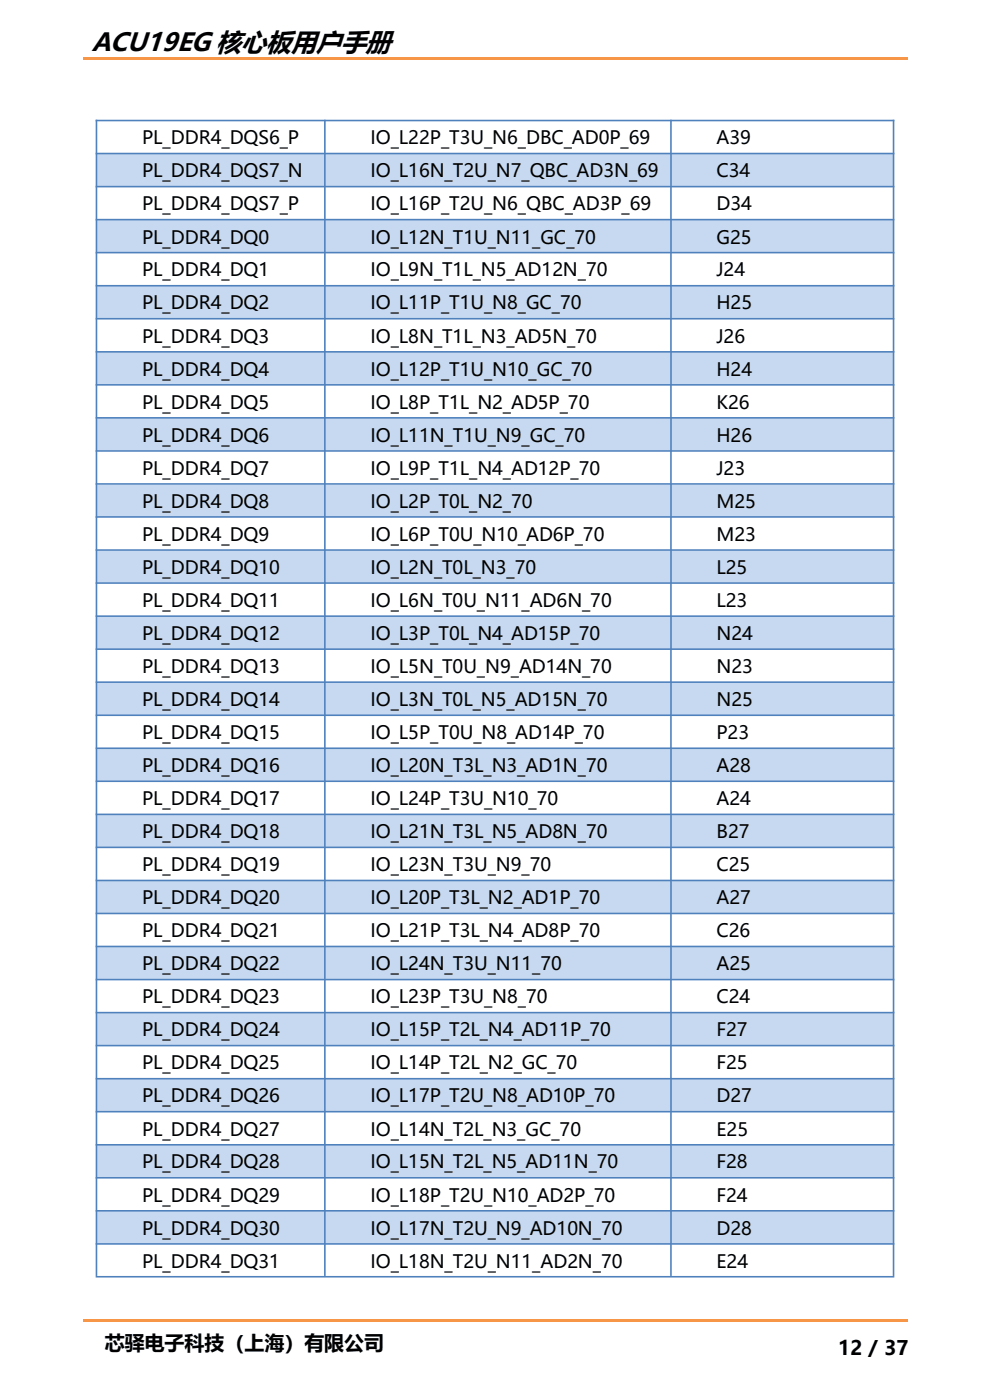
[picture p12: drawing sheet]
<svg xmlns="http://www.w3.org/2000/svg" width="210mm" height="297mm" viewBox="0 0 210 297" stroke-linecap="round" stroke-linejoin="round" font-family="sans-serif">
<defs><g id="words">
<text font-size="5.6" x="19.4" y="10.8">ACU19EG 核心板用户手册</text>
<g font-size="4.2">
<text x="22.2" y="286.4">芯驿电子科技（上海）有限公司</text>
<text x="177.8" y="287.5">12 / 37</text>
</g>
<g font-size="3.9">
<text x="30.1" y="30.6">PL_DDR4_DQS6_P</text>
<text x="78.6" y="30.6">IO_L22P_T3U_N6_DBC_AD0P_69</text>
<text x="152" y="30.6">A39</text>
<text x="30.1" y="37.6">PL_DDR4_DQS7_N</text>
<text x="78.6" y="37.6">IO_L16N_T2U_N7_QBC_AD3N_69</text>
<text x="152" y="37.6">C34</text>
<text x="30.1" y="44.6">PL_DDR4_DQS7_P</text>
<text x="78.6" y="44.6">IO_L16P_T2U_N6_QBC_AD3P_69</text>
<text x="152" y="44.6">D34</text>
<text x="30.1" y="51.7">PL_DDR4_DQ0</text>
<text x="78.6" y="51.7">IO_L12N_T1U_N11_GC_70</text>
<text x="152" y="51.7">G25</text>
<text x="30.1" y="58.6">PL_DDR4_DQ1</text>
<text x="78.6" y="58.6">IO_L9N_T1L_N5_AD12N_70</text>
<text x="152" y="58.6">J24</text>
<text x="30.1" y="65.6">PL_DDR4_DQ2</text>
<text x="78.6" y="65.6">IO_L11P_T1U_N8_GC_70</text>
<text x="152" y="65.6">H25</text>
<text x="30.1" y="72.7">PL_DDR4_DQ3</text>
<text x="78.6" y="72.7">IO_L8N_T1L_N3_AD5N_70</text>
<text x="152" y="72.7">J26</text>
<text x="30.1" y="79.7">PL_DDR4_DQ4</text>
<text x="78.6" y="79.7">IO_L12P_T1U_N10_GC_70</text>
<text x="152" y="79.7">H24</text>
<text x="30.1" y="86.7">PL_DDR4_DQ5</text>
<text x="78.6" y="86.7">IO_L8P_T1L_N2_AD5P_70</text>
<text x="152" y="86.7">K26</text>
<text x="30.1" y="93.7">PL_DDR4_DQ6</text>
<text x="78.6" y="93.7">IO_L11N_T1U_N9_GC_70</text>
<text x="152" y="93.7">H26</text>
<text x="30.1" y="100.7">PL_DDR4_DQ7</text>
<text x="78.6" y="100.7">IO_L9P_T1L_N4_AD12P_70</text>
<text x="152" y="100.7">J23</text>
<text x="30.1" y="107.7">PL_DDR4_DQ8</text>
<text x="78.6" y="107.7">IO_L2P_T0L_N2_70</text>
<text x="152" y="107.7">M25</text>
<text x="30.1" y="114.7">PL_DDR4_DQ9</text>
<text x="78.6" y="114.7">IO_L6P_T0U_N10_AD6P_70</text>
<text x="152" y="114.7">M23</text>
<text x="30.1" y="121.7">PL_DDR4_DQ10</text>
<text x="78.6" y="121.7">IO_L2N_T0L_N3_70</text>
<text x="152" y="121.7">L25</text>
<text x="30.1" y="128.8">PL_DDR4_DQ11</text>
<text x="78.6" y="128.8">IO_L6N_T0U_N11_AD6N_70</text>
<text x="152" y="128.8">L23</text>
<text x="30.1" y="135.7">PL_DDR4_DQ12</text>
<text x="78.6" y="135.7">IO_L3P_T0L_N4_AD15P_70</text>
<text x="152" y="135.7">N24</text>
<text x="30.1" y="142.8">PL_DDR4_DQ13</text>
<text x="78.6" y="142.8">IO_L5N_T0U_N9_AD14N_70</text>
<text x="152" y="142.8">N23</text>
<text x="30.1" y="149.8">PL_DDR4_DQ14</text>
<text x="78.6" y="149.8">IO_L3N_T0L_N5_AD15N_70</text>
<text x="152" y="149.8">N25</text>
<text x="30.1" y="156.8">PL_DDR4_DQ15</text>
<text x="78.6" y="156.8">IO_L5P_T0U_N8_AD14P_70</text>
<text x="152" y="156.8">P23</text>
<text x="30.1" y="163.8">PL_DDR4_DQ16</text>
<text x="78.6" y="163.8">IO_L20N_T3L_N3_AD1N_70</text>
<text x="152" y="163.8">A28</text>
<text x="30.1" y="170.8">PL_DDR4_DQ17</text>
<text x="78.6" y="170.8">IO_L24P_T3U_N10_70</text>
<text x="152" y="170.8">A24</text>
<text x="30.1" y="177.8">PL_DDR4_DQ18</text>
<text x="78.6" y="177.8">IO_L21N_T3L_N5_AD8N_70</text>
<text x="152" y="177.8">B27</text>
<text x="30.1" y="184.8">PL_DDR4_DQ19</text>
<text x="78.6" y="184.8">IO_L23N_T3U_N9_70</text>
<text x="152" y="184.8">C25</text>
<text x="30.1" y="191.8">PL_DDR4_DQ20</text>
<text x="78.6" y="191.8">IO_L20P_T3L_N2_AD1P_70</text>
<text x="152" y="191.8">A27</text>
<text x="30.1" y="198.8">PL_DDR4_DQ21</text>
<text x="78.6" y="198.8">IO_L21P_T3L_N4_AD8P_70</text>
<text x="152" y="198.8">C26</text>
<text x="30.1" y="205.8">PL_DDR4_DQ22</text>
<text x="78.6" y="205.8">IO_L24N_T3U_N11_70</text>
<text x="152" y="205.8">A25</text>
<text x="30.1" y="212.8">PL_DDR4_DQ23</text>
<text x="78.6" y="212.8">IO_L23P_T3U_N8_70</text>
<text x="152" y="212.8">C24</text>
<text x="30.1" y="219.9">PL_DDR4_DQ24</text>
<text x="78.6" y="219.9">IO_L15P_T2L_N4_AD11P_70</text>
<text x="152" y="219.9">F27</text>
<text x="30.1" y="226.9">PL_DDR4_DQ25</text>
<text x="78.6" y="226.9">IO_L14P_T2L_N2_GC_70</text>
<text x="152" y="226.9">F25</text>
<text x="30.1" y="233.9">PL_DDR4_DQ26</text>
<text x="78.6" y="233.9">IO_L17P_T2U_N8_AD10P_70</text>
<text x="152" y="233.9">D27</text>
<text x="30.1" y="240.9">PL_DDR4_DQ27</text>
<text x="78.6" y="240.9">IO_L14N_T2L_N3_GC_70</text>
<text x="152" y="240.9">E25</text>
<text x="30.1" y="247.9">PL_DDR4_DQ28</text>
<text x="78.6" y="247.9">IO_L15N_T2L_N5_AD11N_70</text>
<text x="152" y="247.9">F28</text>
<text x="30.1" y="254.9">PL_DDR4_DQ29</text>
<text x="78.6" y="254.9">IO_L18P_T2U_N10_AD2P_70</text>
<text x="152" y="254.9">F24</text>
<text x="30.1" y="261.9">PL_DDR4_DQ30</text>
<text x="78.6" y="261.9">IO_L17N_T2U_N9_AD10N_70</text>
<text x="152" y="261.9">D28</text>
<text x="30.1" y="268.9">PL_DDR4_DQ31</text>
<text x="78.6" y="268.9">IO_L18N_T2U_N11_AD2N_70</text>
<text x="152" y="268.9">E24</text>
</g>
</g></defs>
<path d="M17.7 12.1h175v.5h-175z" fill-rule="evenodd" fill="#f79646"/>
<g fill="#fff">
<path d="M173.1 280.9h22.2v8.2h-22.2z" fill-rule="evenodd"/>
<path d="M18.3 279.9h67.2v11.4h-67.2z" fill-rule="evenodd"/>
</g>
<path d="M17.7 279.9h175v.5h-175z" fill-rule="evenodd" fill="#f79646"/>
<g fill="#c6d9f1">
<path d="M20.6 32.7h48.2v6.8h-48.2z" fill-rule="evenodd"/>
<path d="M69.1 32.7h73.1v6.8h-73.1z" fill-rule="evenodd"/>
<path d="M142.5 32.7h46.9v6.8h-46.9z" fill-rule="evenodd"/>
<path d="M20.6 46.7h48.2v6.8h-48.2z" fill-rule="evenodd"/>
<path d="M69.1 46.7h73.1v6.8h-73.1z" fill-rule="evenodd"/>
<path d="M142.5 46.7h46.9v6.8h-46.9z" fill-rule="evenodd"/>
<path d="M20.6 60.7h48.2v6.8h-48.2z" fill-rule="evenodd"/>
<path d="M69.1 60.7h73.1v6.8h-73.1z" fill-rule="evenodd"/>
<path d="M142.5 60.7h46.9v6.8h-46.9z" fill-rule="evenodd"/>
<path d="M20.6 74.8h48.2v6.7h-48.2z" fill-rule="evenodd"/>
<path d="M69.1 74.8h73.1v6.7h-73.1z" fill-rule="evenodd"/>
<path d="M142.5 74.8h46.9v6.7h-46.9z" fill-rule="evenodd"/>
<path d="M20.6 88.8h48.2v6.7h-48.2z" fill-rule="evenodd"/>
<path d="M69.1 88.8h73.1v6.7h-73.1z" fill-rule="evenodd"/>
<path d="M142.5 88.8h46.9v6.7h-46.9z" fill-rule="evenodd"/>
<path d="M20.6 102.8h48.2v6.8h-48.2z" fill-rule="evenodd"/>
<path d="M69.1 102.8h73.1v6.8h-73.1z" fill-rule="evenodd"/>
<path d="M142.5 102.8h46.9v6.8h-46.9z" fill-rule="evenodd"/>
<path d="M20.6 116.8h48.2v6.8h-48.2z" fill-rule="evenodd"/>
<path d="M69.1 116.8h73.1v6.8h-73.1z" fill-rule="evenodd"/>
<path d="M142.5 116.8h46.9v6.8h-46.9z" fill-rule="evenodd"/>
<path d="M20.6 130.8h48.2v6.8h-48.2z" fill-rule="evenodd"/>
<path d="M69.1 130.8h73.1v6.8h-73.1z" fill-rule="evenodd"/>
<path d="M142.5 130.8h46.9v6.8h-46.9z" fill-rule="evenodd"/>
<path d="M20.6 144.9h48.2v6.7h-48.2z" fill-rule="evenodd"/>
<path d="M69.1 144.9h73.1v6.7h-73.1z" fill-rule="evenodd"/>
<path d="M142.5 144.9h46.9v6.7h-46.9z" fill-rule="evenodd"/>
<path d="M20.6 158.9h48.2v6.7h-48.2z" fill-rule="evenodd"/>
<path d="M69.1 158.9h73.1v6.7h-73.1z" fill-rule="evenodd"/>
<path d="M142.5 158.9h46.9v6.7h-46.9z" fill-rule="evenodd"/>
<path d="M20.6 172.9h48.2v6.7h-48.2z" fill-rule="evenodd"/>
<path d="M69.1 172.9h73.1v6.7h-73.1z" fill-rule="evenodd"/>
<path d="M142.5 172.9h46.9v6.7h-46.9z" fill-rule="evenodd"/>
<path d="M20.6 186.9h48.2v6.8h-48.2z" fill-rule="evenodd"/>
<path d="M69.1 186.9h73.1v6.8h-73.1z" fill-rule="evenodd"/>
<path d="M142.5 186.9h46.9v6.8h-46.9z" fill-rule="evenodd"/>
<path d="M20.6 200.9h48.2v6.8h-48.2z" fill-rule="evenodd"/>
<path d="M69.1 200.9h73.1v6.8h-73.1z" fill-rule="evenodd"/>
<path d="M142.5 200.9h46.9v6.8h-46.9z" fill-rule="evenodd"/>
<path d="M20.6 215h48.2v6.7h-48.2z" fill-rule="evenodd"/>
<path d="M69.1 215h73.1v6.7h-73.1z" fill-rule="evenodd"/>
<path d="M142.5 215h46.9v6.7h-46.9z" fill-rule="evenodd"/>
<path d="M20.6 229h48.2v6.7h-48.2z" fill-rule="evenodd"/>
<path d="M69.1 229h73.1v6.7h-73.1z" fill-rule="evenodd"/>
<path d="M142.5 229h46.9v6.7h-46.9z" fill-rule="evenodd"/>
<path d="M20.6 243h48.2v6.7h-48.2z" fill-rule="evenodd"/>
<path d="M69.1 243h73.1v6.7h-73.1z" fill-rule="evenodd"/>
<path d="M142.5 243h46.9v6.7h-46.9z" fill-rule="evenodd"/>
<path d="M20.6 257h48.2v6.8h-48.2z" fill-rule="evenodd"/>
<path d="M69.1 257h73.1v6.8h-73.1z" fill-rule="evenodd"/>
<path d="M142.5 257h46.9v6.8h-46.9z" fill-rule="evenodd"/>
</g>
<g fill="none" stroke="#4f81bd" stroke-width=".34">
<path d="M20.3 25.6h169.4M20.3 32.6h169.4M20.3 39.6h169.4M20.5 25.4v245.3M68.9 25.4v245.3M142.3 25.4v245.3M189.5 25.4v245.3M20.3 46.6h169.4M20.3 53.6h169.4M20.3 60.6h169.4M20.3 67.6h169.4M20.3 74.6h169.4"/>
<path d="M20.3 81.6h169.4M20.3 88.6h169.4M20.3 95.7h169.4M20.3 102.7h169.4M20.3 109.7h169.4M20.3 116.7h169.4M20.3 123.7h169.4M20.3 130.7h169.4M20.3 137.7h169.4M20.3 144.7h169.4M20.3 151.7h169.4M20.3 158.7h169.4"/>
<path d="M20.3 165.7h169.4M20.3 172.8h169.4M20.3 179.8h169.4M20.3 186.8h169.4M20.3 193.8h169.4M20.3 200.8h169.4M20.3 207.8h169.4M20.3 214.8h169.4M20.3 221.8h169.4M20.3 228.8h169.4M20.3 235.8h169.4M20.3 242.9h169.4"/>
<path d="M20.3 249.9h169.4M20.3 256.9h169.4M20.3 263.9h169.4M20.3 270.9h169.4"/>
</g>
<use href="#words"/>
</svg>
